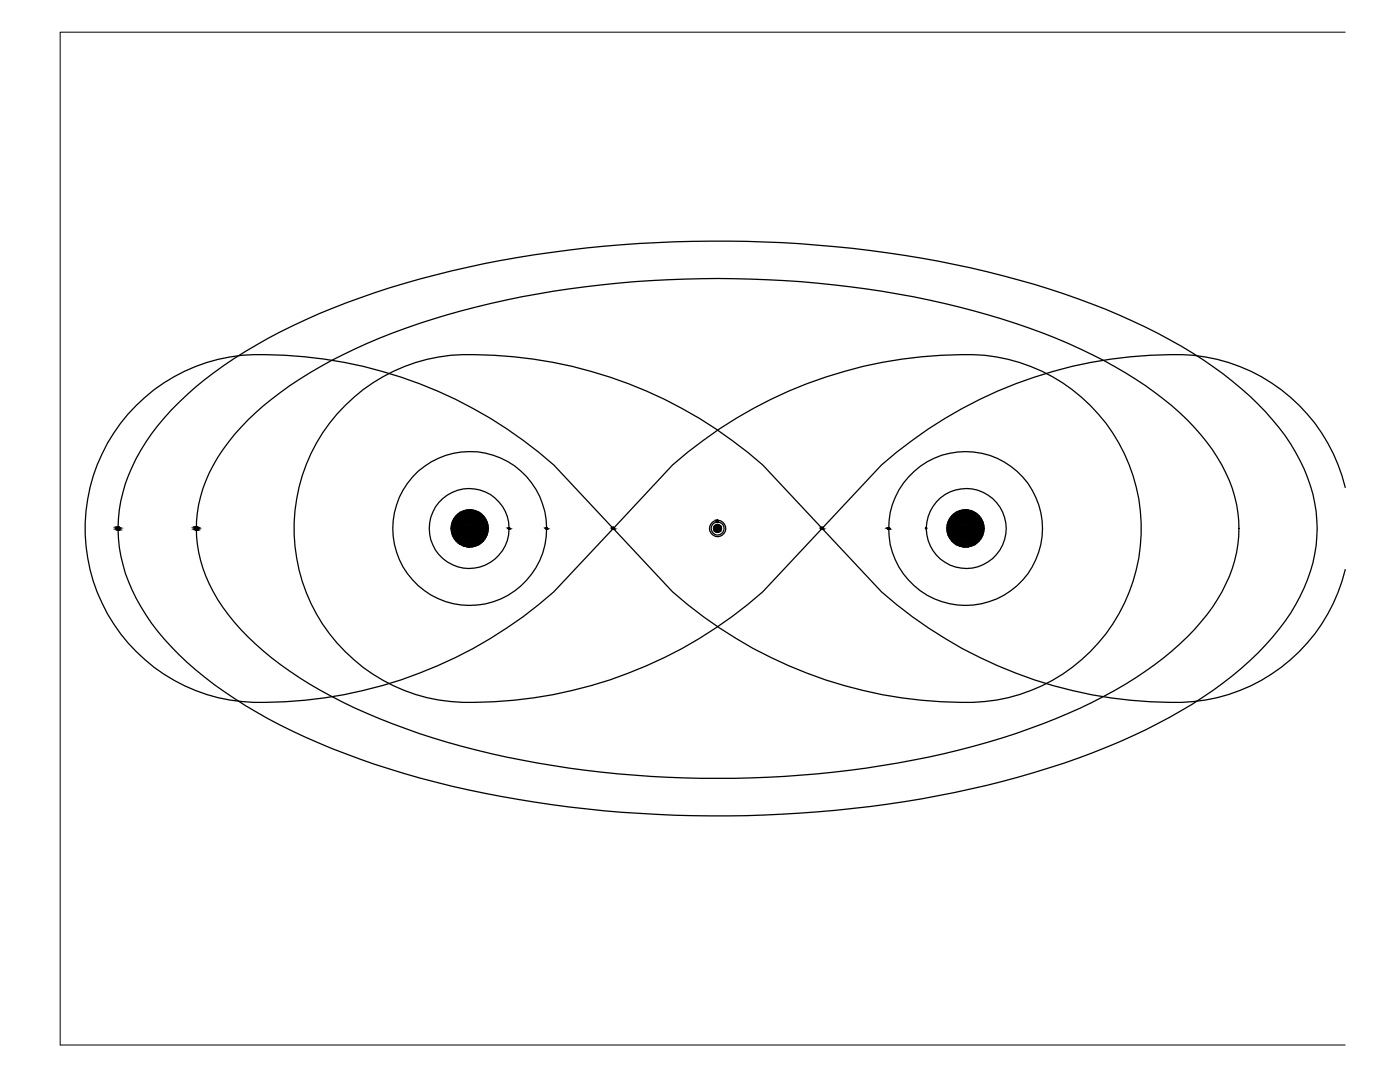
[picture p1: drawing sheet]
<svg xmlns="http://www.w3.org/2000/svg" width="279mm" height="216mm" viewBox="0 0 279 216" stroke-linecap="round" stroke-linejoin="round" font-family="sans-serif">
<!-- layer: 0 -->
<g fill="#000" stroke="#000" stroke-width=".2">
<path d="M23.3 105.6h.6l-.1 .2zM23.4 105.1h.4zM38.8 105.4v.2zM38.8 105.3v.1zM38.8 105.6h.7l-.1 .2zM38.9 105.7l.1 .1zM38.9 105.2l.1-.1zM39.1 105.8h.1zM39.1 105.1h.1zM39 105.1h.4zM39.2 105.8h.2zM93 101.8h1.5z"/>
<path d="M101.5 105.4h.2zM101.5 105.6h.2zM122.2 105.4h.4l-.1 .2zM122.2 105.3h.3zM142.6 106h1.1l-.2 .2zM143.2 103.8l.1 .1zM143.2 104.2h.1zM142.9 104.7h.6zM143.2 103.8h.1zM143.2 104.1h.1zM163.9 105.4h.4l-.1 .2zM163.9 105.3h.3z"/>
<path d="M177.2 105.3h.2zM177.4 105.5h.1z"/>
<path d="M23.3 105.3l-.1 .1h.7zM23.3 105.3h.6v.1z"/>
<path d="M23.3 105.3h.6l-.5-.2zM23.4 105.1l.5 .2z"/>
<path d="M23.2 105.4l.1 .2h.6zM23.2 105.4h.7v.2z"/>
<path d="M23.3 105.6l.5 .2zM23.4 105.8h.4z"/>
<path d="M38.8 105.3v.1h.8zM38.8 105.3h.7l.1 .1z"/>
<path d="M38.8 105.3h.7l-.5-.2zM39 105.1l.5 .2z"/>
<path d="M38.8 105.4v.2h.7zM38.8 105.4h.8l-.1 .2z"/>
<path d="M38.8 105.6l.6 .2zM39 105.8h.4z"/>
<path d="M39.2 105.1h.2zM39.2 105.1h.2z"/>
<path d="M39.2 105.1v.2h.3zM39.2 105.1l.3 .2z"/>
<path d="M39.2 105.3v.1h.4zM39.2 105.3h.3l.1 .1z"/>
<path d="M39.2 105.4v.2h.3zM39.2 105.4h.4l-.1 .2z"/>
<path d="M39.2 105.6v.2h.2zM39.2 105.6h.3l-.1 .2z"/>
<path d="M90.1 104.7l-.1 .7h7.4zM90.1 104.7h7.3v.7z"/>
<path d="M90.3 104l-.2 .7h7.3zM90.3 104h6.8l.3 .7z"/>
<path d="M90 105.4l.1 .8h7.3zM90 105.4h7.4v.8z"/>
<path d="M90.7 103.4l-.4 .6h6.8zM90.7 103.4h6.1l.3 .6z"/>
<path d="M90.1 106.2l.2 .7h6.8zM90.1 106.2h7.3l-.3 .7z"/>
<path d="M91.1 102.9l-.4 .5h6.1zM91.1 102.9h5.3l.4 .5z"/>
<path d="M90.3 106.9l.4 .6h6.1zM90.3 106.9h6.8l-.3 .6z"/>
<path d="M91.1 102.9h5.3l-4.7-.5zM91.7 102.4h4.1l.6 .5z"/>
<path d="M90.7 107.5l.4 .6h5.3zM90.7 107.5h6.1l-.4 .6z"/>
<path d="M91.7 102.4h4.1l-3.5-.3zM92.3 102.1h2.9l.6 .3z"/>
<path d="M91.1 108.1l.6 .4h4.1zM91.1 108.1h5.3l-.6 .4z"/>
<path d="M92.3 102.1h2.9l-2.2-.3zM93 101.8h1.5l.7 .3z"/>
<path d="M91.7 108.5l.6 .4h2.9zM91.7 108.5h4.1l-.6 .4z"/>
<path d="M93 101.8h1.5zM93 101.8h1.5z"/>
<path d="M92.3 108.9l.7 .2h1.5zM92.3 108.9h2.9l-.7 .2z"/>
<path d="M93 109.1h1.5zM93 109.1l.8 .1z"/>
<path d="M101.4 105.4h.4zM101.5 105.4h.3z"/>
<path d="M101.5 105.4h.2zM101.5 105.4h.2z"/>
<path d="M101.4 105.4l.3 .2zM101.4 105.4h.4l-.1 .2z"/>
<path d="M108.9 105.4h.3zM109 105.4h.2z"/>
<path d="M109.1 105.3l-.1 .1h.2zM109.1 105.3l.1 .1z"/>
<path d="M109 105.6h.2zM109 105.6h.2z"/>
<path d="M109 105.6h.2zM108.9 105.4l.3 .2zM108.9 105.4h.3v.2z"/>
<path d="M122.2 105.3v.1h.4zM122.2 105.3h.3l.1 .1z"/>
<path d="M122.2 105.4v.2h.3zM122.2 105.6h.3z"/>
<path d="M142.5 105.1l-.1 .3h1.6zM142.5 105.1h1.4l.1 .3z"/>
<path d="M142.6 104.9l-.1 .2h1.4zM142.6 104.9h1.1l.2 .2z"/>
<path d="M142.4 105.4l.1 .3h1.4zM142.4 105.4h1.6l-.1 .3z"/>
<path d="M142.6 104.9h1.1l-.8-.2zM142.9 104.7h.6l.2 .2z"/>
<path d="M142.5 105.7l.1 .3h1.1zM142.5 105.7h1.4l-.2 .3z"/>
<path d="M142.6 106l.3 .2h.6zM142.9 106.2h.6z"/>
<path d="M143.2 103.8h.1zM143.2 103.8h.1z"/>
<path d="M143.2 103.8l.1 .1zM143.2 103.9h.1z"/>
<path d="M143.2 104.1l.1 .1zM143.2 104.1l.1 .1z"/>
<path d="M143.2 104.2h.1zM143.2 104.2h.1z"/>
<path d="M163.9 105.3v.1h.4zM163.9 105.3h.3l.1 .1z"/>
<path d="M163.9 105.4v.2h.3zM163.9 105.6h.3z"/>
<path d="M177.2 105.4h.2zM177.2 105.4h.2z"/>
<path d="M177.2 105.4h.2zM177.2 105.4h.2z"/>
<path d="M177.2 105.4h.2zM177.2 105.4h.2z"/>
<path d="M177.2 105.4l.2 .1zM177.2 105.4l.2 .1z"/>
<path d="M177.2 105.3l.2 .1zM177.2 105.3l.2 .1z"/>
<path d="M177.2 105.4h.2zM177.2 105.4h.2z"/>
<path d="M177.2 105.6h.2zM177.2 105.6h.2z"/>
<path d="M177.4 105.4h.1zM177.4 105.4h.1z"/>
<path d="M177.4 105.4h.1zM177.4 105.4h.1z"/>
<path d="M177.4 105.4l.1 .1zM177.4 105.4l.1 .1z"/>
<path d="M177.2 105.6h.2zM177.2 105.6h.2zM177.2 105.5l.2 .1zM177.2 105.5l.2 .1z"/>
<path d="M177.4 105.4h.1zM177.4 105.4h.1z"/>
<path d="M189 104.7v.7h7.4zM189 104.7h7.3l.1 .7z"/>
<path d="M189.3 104l-.3 .7h7.3zM189.3 104h6.8l.2 .7z"/>
<path d="M189 105.4v.8h7.3zM189 105.4h7.4l-.1 .8z"/>
<path d="M189.6 103.4l-.3 .6h6.8zM189.6 103.4h6.2l.3 .6z"/>
<path d="M189 106.2l.3 .7h6.8zM189 106.2h7.3l-.2 .7z"/>
<path d="M190.1 102.9l-.5 .5h6.2zM190.1 102.9h5.2l.5 .5z"/>
<path d="M189.3 106.9l.3 .6h6.2zM189.3 106.9h6.8l-.3 .6z"/>
<path d="M190.1 102.9h5.2l-4.6-.5zM190.7 102.4h4.1l.5 .5z"/>
<path d="M189.6 107.5l.5 .6h5.2zM189.6 107.5h6.2l-.5 .6z"/>
<path d="M190.7 102.4h4.1l-3.5-.3zM191.3 102.1h2.8l.7 .3z"/>
<path d="M190.1 108.1l.6 .4h4.1zM190.1 108.1h5.2l-.5 .4z"/>
<path d="M191.3 102.1h2.8l-2.1-.3zM192 101.8h1.4l.7 .3z"/>
<path d="M190.7 108.5l.6 .4h2.8zM190.7 108.5h4.1l-.7 .4z"/>
<path d="M192 101.8h1.4zM192.7 101.8h.7z"/>
<path d="M192 109.1h1.4zM192 109.1h1.4z"/>
<path d="M192 109.1h1.4zM191.3 108.9l.7 .2h1.4zM191.3 108.9h2.8l-.7 .2z"/>
</g>
<g fill="none" stroke="#000" stroke-width=".25">
<path d="M49.5 83.8a79 79 0 0 1 23.8-15.3 166.4 166.4 0 0 1 50-12 204.2 204.2 0 0 1 71 5.5 112.1 112.1 0 0 1 34.2 14.9 48.2 48.2 0 0 1 15.4 15.9 25.4 25.4 0 0 1-1 26.9 54.4 54.4 0 0 1-18.3 16.9 129.7 129.7 0 0 1-39.3 14.5 208 208 0 0 1-93.2-2.2 113.8 113.8 0 0 1-34.2-14.9 48.6 48.6 0 0 1-15.3-15.9 25.5 25.5 0 0 1 .9-26.8 45.3 45.3 0 0 1 6-7.5zM268.5 97.3a34.7 34.7 0 0 0-35-26.5 88 88 0 0 0-57.6 22l-23.7 25.3a87.3 87.3 0 0 1-62.3 21.9 34.7 34.7 0 0 1-31.1-36.9 34.7 34.7 0 0 1 35.9-32.3 88 88 0 0 1 57.5 22l23.7 25.3a87.4 87.4 0 0 0 62.3 21.9 34.6 34.6 0 0 0 30.3-26.3M23.6 105.1a33.2 33.2 0 0 1 7.8-20.1 71.4 71.4 0 0 1 22.1-17.5 158.2 158.2 0 0 1 43.1-14.9 241.3 241.3 0 0 1 100.4 1.6 145.9 145.9 0 0 1 38.7 14.9 67.4 67.4 0 0 1 20.8 17.8 31.4 31.4 0 0 1 6.2 22 36.3 36.3 0 0 1-10.2 19.8 80.4 80.4 0 0 1-23.9 17 176.3 176.3 0 0 1-51.5 14.8 239.6 239.6 0 0 1-93.3-5.2 137.8 137.8 0 0 1-34.8-14.5 66.1 66.1 0 0 1-18.8-16.5 32.9 32.9 0 0 1-6.6-18.5M101.6 105.3a8 8 0 0 0-11.1-7.2 8 8 0 0 0-2.7 12.9 8 8 0 0 0 13-2.1l.7-2.1 .1-1.2M109.1 105.3a15.4 15.4 0 0 0-21.3-14 15.4 15.4 0 0 0-5.1 24.9 15.4 15.4 0 0 0 25-4.4 14.9 14.9 0 0 0 1.4-6.2M122.2 105.3l-11.7-12.5a87.8 87.8 0 0 0-62.3-21.9 34.7 34.7 0 0 0-31.1 36.9 34.7 34.7 0 0 0 35.9 32.4 88.3 88.3 0 0 0 57.5-22.1l11.7-12.5M122.5 105.3l11.7-12.5a87.9 87.9 0 0 1 62.3-21.9 34.7 34.7 0 0 1 31.2 36.9 34.7 34.7 0 0 1-35.9 32.4 88.3 88.3 0 0 1-57.6-22.1l-11.7-12.5M143.2 104.2a1.29 1.29 0 0 0-1.1 1.9 1.29 1.29 0 0 0 2.2 0 1.29 1.29 0 0 0-1-1.9M143.2 103.8a1.63 1.63 0 0 0-1.4 2.5 1.63 1.63 0 0 0 2.8 0 1.63 1.63 0 0 0-1.3-2.5M184.9 105.3a8 8 0 0 1 11.3-7.1 8 8 0 0 1 1.9 13.2 8 8 0 0 1-12.9-3.5l-.3-2.3"/>
<circle cx="23.6" cy="105.5" r=".37"/>
<circle cx="39.2" cy="105.4" r=".36"/>
<circle cx="93.7" cy="105.4" r="3.7"/>
<circle cx="101.6" cy="105.4" r=".15"/>
<circle cx="109.1" cy="105.4" r=".15"/>
<circle cx="122.4" cy="105.4" r=".23"/>
<circle cx="143.2" cy="105.4" r=".78"/>
<circle cx="143.2" cy="103.8" r=".06"/>
<circle cx="143.2" cy="104.1" r=".06"/>
<circle cx="164" cy="105.4" r=".23"/>
<circle cx="177.3" cy="105.4" r=".15"/>
<circle cx="184.8" cy="105.4" r=".15"/>
<circle cx="192.7" cy="105.4" r="3.7"/>
<circle cx="192.7" cy="105.5" r="15.4"/>
</g>
<path d="M268.5 6.4h-256.5v202.1h256.5" fill="none" stroke="#000" stroke-width=".2"/>
</svg>
